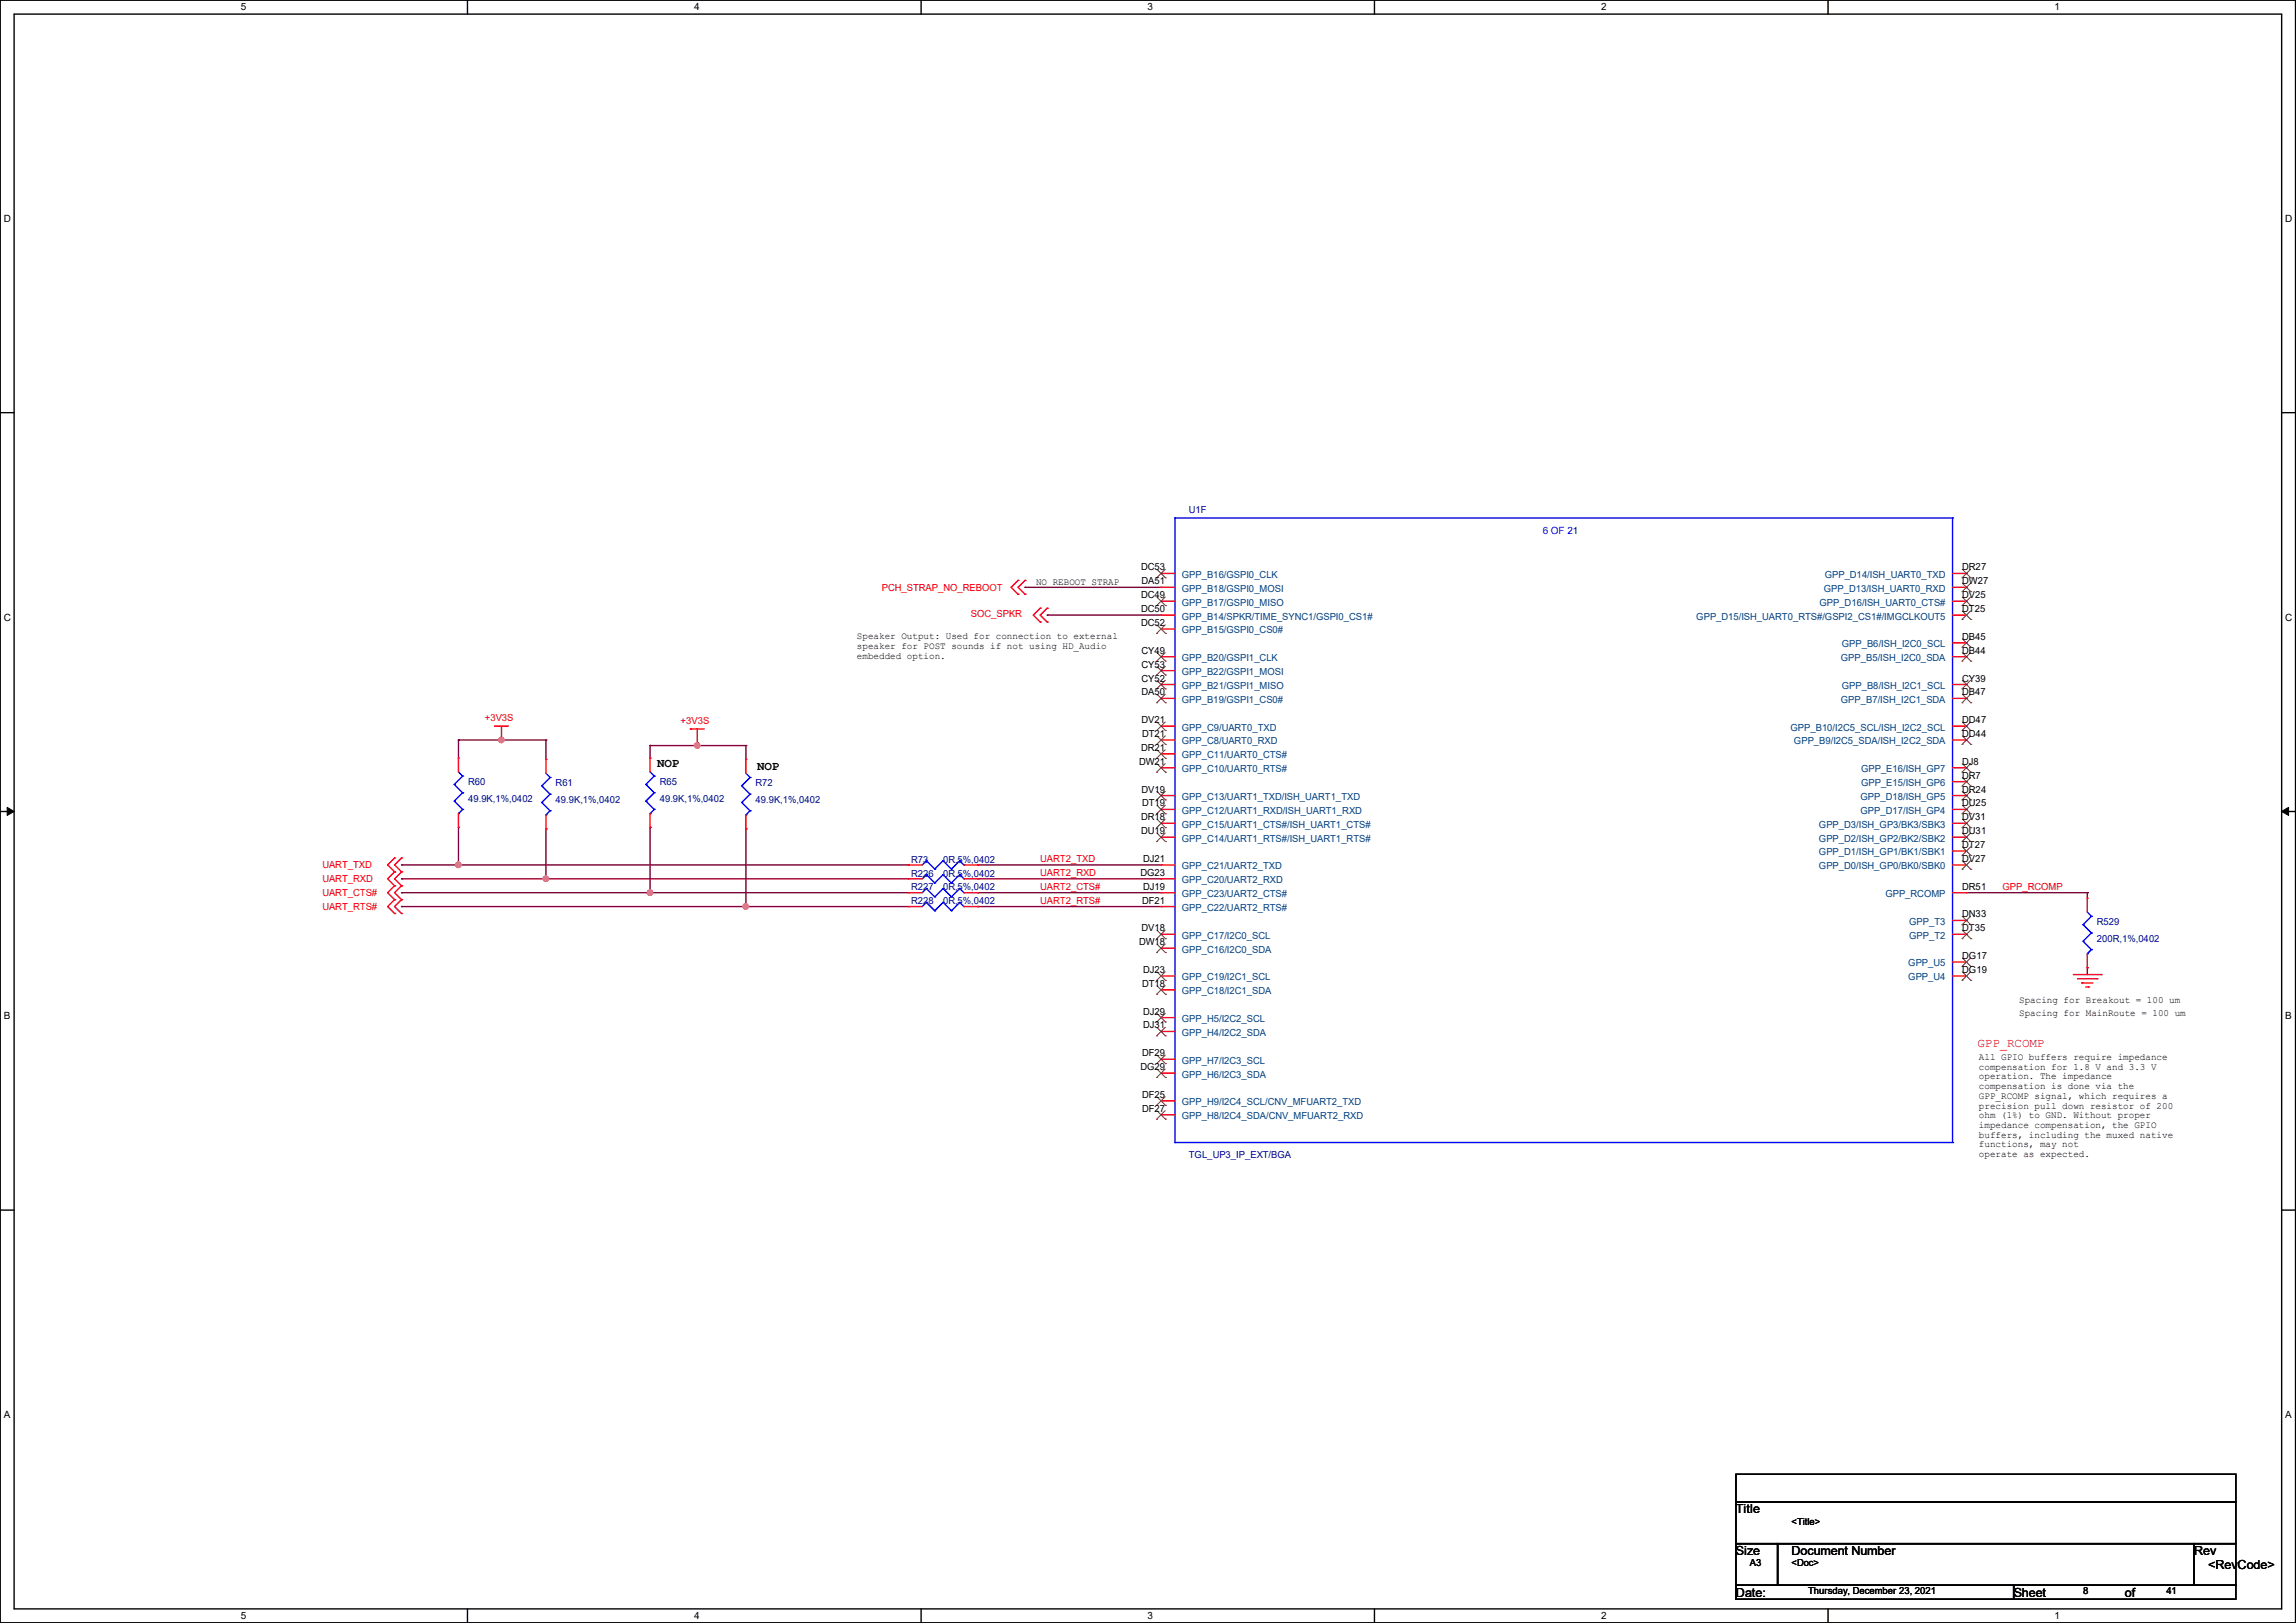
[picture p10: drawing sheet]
<svg xmlns="http://www.w3.org/2000/svg" width="420mm" height="297mm" viewBox="0 0 420 297" stroke-linecap="round" stroke-linejoin="round" font-family="sans-serif">
<defs><g id="words">
<g font-size="2.3">
<text x="120.2" y="140.3">NOP</text>
<text x="138.5" y="140.8">NOP</text>
<text x="317.5" y="276.9">Title</text>
<text x="317.5" y="284.6">Size</text>
<text x="327.7" y="284.6">Document Number</text>
<text x="401.4" y="284.6">Rev</text>
<text x="403.9" y="287.1">&lt;RevCode&gt;</text>
<text x="317.5" y="292.2">Date:</text>
<text x="368.3" y="292.2">Sheet</text>
<text x="388.7" y="292.2">of</text>
</g>
<text font-size="2.3" fill="#f00" x="361.7" y="191.6">GPP_RCOMP</text>
<g font-size="1.8">
<text x="44" y="1.9">5</text>
<text x="127" y="1.9">4</text>
<text x="209.9" y="1.9">3</text>
<text x="292.9" y="1.9">2</text>
<text x="375.8" y="1.9">1</text>
<text x=".7" y="40.6">D</text>
<text x="418" y="40.6">D</text>
<text x="189.5" y="107.1">NO REBOOT STRAP</text>
<text x="208.7" y="104.4">DC53</text>
<text x="208.8" y="106.9">DA51</text>
<text x="358.9" y="106.9">DW27</text>
<text x="358.9" y="104.4">DR27</text>
<text x=".7" y="113.6">C</text>
<text x="208.7" y="109.5">DC49</text>
<text x="208.7" y="112">DC50</text>
<text x="358.9" y="109.5">DV25</text>
<text x="358.9" y="112">DT25</text>
<text x="418" y="113.6">C</text>
<text x="156.8" y="117">Speaker Output: Used for connection to external</text>
<text x="156.8" y="118.8">speaker for POST sounds if not using HD_Audio</text>
<text x="208.7" y="114.6">DC52</text>
<text x="208.8" y="119.6">CY49</text>
<text x="358.9" y="119.6">DB44</text>
<text x="358.9" y="117.1">DB45</text>
<text x="156.8" y="120.6">embedded option.</text>
<text x="208.8" y="124.7">CY52</text>
<text x="208.8" y="122.2">CY53</text>
<text x="358.9" y="124.7">CY39</text>
<text x="208.8" y="127.3">DA50</text>
<text x="358.9" y="127.3">DB47</text>
<text x="208.7" y="137.4">DR21</text>
<text x="208.8" y="132.3">DV21</text>
<text x="208.9" y="134.9">DT21</text>
<text x="358.9" y="132.3">DD47</text>
<text x="358.9" y="134.9">DD44</text>
<text x="208.4" y="140">DW21</text>
<text x="358.9" y="142.5">DR7</text>
<text x="358.9" y="140">DJ8</text>
<text x="208.8" y="145">DV19</text>
<text x="208.9" y="147.6">DT19</text>
<text x="358.9" y="145">DR24</text>
<text x="358.9" y="147.6">DU25</text>
<text x="208.7" y="152.7">DU19</text>
<text x="208.7" y="150.1">DR18</text>
<text x="358.9" y="155.2">DT27</text>
<text x="358.9" y="152.7">DU31</text>
<text x="358.9" y="150.1">DV31</text>
<text x="208.6" y="160.3">DG23</text>
<text x="209.1" y="157.7">DJ21</text>
<text x="358.9" y="157.7">DV27</text>
<text x="208.9" y="165.4">DF21</text>
<text x="209.1" y="162.8">DJ19</text>
<text x="358.9" y="162.8">DR51</text>
<text x="358.9" y="167.9">DN33</text>
<text x="208.4" y="173">DW18</text>
<text x="208.8" y="170.4">DV18</text>
<text x="358.9" y="170.4">DT35</text>
<text x="209.1" y="178.1">DJ23</text>
<text x="358.9" y="175.5">DG17</text>
<text x="358.9" y="178.1">DG19</text>
<text x="208.9" y="180.6">DT18</text>
<text x="209.1" y="185.7">DJ29</text>
<text x="369.4" y="183.6">Spacing for Breakout = 100 um</text>
<text x="369.4" y="185.8">Spacing for MainRoute = 100 um</text>
<text x=".7" y="186.6">B</text>
<text x="209.1" y="188.2">DJ31</text>
<text x="418" y="186.6">B</text>
<text x="208.6" y="195.8">DG29</text>
<text x="208.9" y="193.3">DF29</text>
<text x="362" y="194">All GPIO buffers require impedance</text>
<text x="362" y="195.8">compensation for 1.8 V and 3.3 V</text>
<text x="362" y="197.5">operation. The impedance</text>
<text x="208.9" y="200.9">DF25</text>
<text x="208.9" y="203.5">DF27</text>
<text x="362" y="199.3">compensation is done via the</text>
<text x="362" y="201.1">GPP_RCOMP signal, which requires a</text>
<text x="362" y="202.9">precision pull down resistor of 200</text>
<text x="362" y="204.6">ohm (1%) to GND. Without proper</text>
<text x="362" y="206.4">impedance compensation, the GPIO</text>
<text x="362" y="208.2">buffers, including the muxed native</text>
<text x="362" y="210">functions, may not</text>
<text x="362" y="211.8">operate as expected.</text>
<text x=".7" y="259.5">A</text>
<text x="418" y="259.5">A</text>
<text x="327.7" y="279">&lt;Title&gt;</text>
<text x="320.1" y="286.6">A3</text>
<text x="327.7" y="286.6">&lt;Doc&gt;</text>
<text x="330.7" y="291.7">Thursday, December 23, 2021</text>
<text x="381" y="291.7">8</text>
<text x="396.3" y="291.7">41</text>
<text x="44" y="296.3">5</text>
<text x="127" y="296.3">4</text>
<text x="209.9" y="296.3">3</text>
<text x="292.9" y="296.3">2</text>
<text x="375.8" y="296.3">1</text>
</g>
<g font-size="1.8" fill="#000080">
<text x="217.5" y="93.9">U1F</text>
<text x="85.6" y="143.6">R60</text>
<text x="101.6" y="143.9">R61</text>
<text x="120.7" y="143.6">R65</text>
<text x="138.2" y="143.9">R72</text>
<text x="85.6" y="146.7">49.9K,1%,0402</text>
<text x="101.6" y="146.9">49.9K,1%,0402</text>
<text x="120.7" y="146.7">49.9K,1%,0402</text>
<text x="138.2" y="146.9">49.9K,1%,0402</text>
<text x="166.7" y="157.9">R73</text>
<text x="166.7" y="160.4">R226</text>
<text x="172.5" y="157.9">0R,5%,0402</text>
<text x="172.5" y="160.4">0R,5%,0402</text>
<text x="166.7" y="162.9">R227</text>
<text x="166.7" y="165.5">R228</text>
<text x="172.5" y="162.9">0R,5%,0402</text>
<text x="172.5" y="165.5">0R,5%,0402</text>
<text x="383.6" y="169.3">R529</text>
<text x="383.6" y="172.3">200R,1%,0402</text>
<text x="217.5" y="212">TGL_UP3_IP_EXT/BGA</text>
</g>
<text font-size="1.8" fill="#00f" x="282.2" y="97.7">6 OF 21</text>
<g font-size="1.8" fill="#004080">
<text x="216.2" y="105.7">GPP_B16/GSPI0_CLK</text>
<text x="333.8" y="105.7">GPP_D14/ISH_UART0_TXD</text>
<text x="216.2" y="110.8">GPP_B17/GSPI0_MISO</text>
<text x="216.2" y="113.4">GPP_B14/SPKR/TIME_SYNC1/GSPI0_CS1#</text>
<text x="216.2" y="108.3">GPP_B18/GSPI0_MOSI</text>
<text x="310.3" y="113.4">GPP_D15/ISH_UART0_RTS#/GSPI2_CS1#/IMGCLKOUT5</text>
<text x="332.8" y="110.8">GPP_D16/ISH_UART0_CTS#</text>
<text x="333.6" y="108.3">GPP_D13/ISH_UART0_RXD</text>
<text x="216.2" y="115.9">GPP_B15/GSPI0_CS0#</text>
<text x="336.9" y="118.5">GPP_B6/ISH_I2C0_SCL</text>
<text x="216.2" y="121">GPP_B20/GSPI1_CLK</text>
<text x="216.2" y="123.5">GPP_B22/GSPI1_MOSI</text>
<text x="336.8" y="121">GPP_B5/ISH_I2C0_SDA</text>
<text x="216.2" y="126.1">GPP_B21/GSPI1_MISO</text>
<text x="216.2" y="128.6">GPP_B19/GSPI1_CS0#</text>
<text x="336.8" y="128.6">GPP_B7/ISH_I2C1_SDA</text>
<text x="336.9" y="126.1">GPP_B8/ISH_I2C1_SCL</text>
<text x="216.2" y="136.2">GPP_C8/UART0_RXD</text>
<text x="216.2" y="133.7">GPP_C9/UART0_TXD</text>
<text x="327.5" y="133.7">GPP_B10/I2C5_SCL/ISH_I2C2_SCL</text>
<text x="328.2" y="136.2">GPP_B9/I2C5_SDA/ISH_I2C2_SDA</text>
<text x="216.2" y="138.8">GPP_C11/UART0_CTS#</text>
<text x="216.2" y="141.3">GPP_C10/UART0_RTS#</text>
<text x="340.4" y="143.9">GPP_E15/ISH_GP6</text>
<text x="340.4" y="141.3">GPP_E16/ISH_GP7</text>
<text x="216.2" y="146.4">GPP_C13/UART1_TXD/ISH_UART1_TXD</text>
<text x="216.2" y="148.9">GPP_C12/UART1_RXD/ISH_UART1_RXD</text>
<text x="340.4" y="146.4">GPP_D18/ISH_GP5</text>
<text x="340.4" y="148.9">GPP_D17/ISH_GP4</text>
<text x="216.2" y="154">GPP_C14/UART1_RTS#/ISH_UART1_RTS#</text>
<text x="216.2" y="151.5">GPP_C15/UART1_CTS#/ISH_UART1_CTS#</text>
<text x="332.7" y="154">GPP_D2/ISH_GP2/BK2/SBK2</text>
<text x="332.7" y="151.5">GPP_D3/ISH_GP3/BK3/SBK3</text>
<text x="216.2" y="159.1">GPP_C21/UART2_TXD</text>
<text x="216.2" y="161.6">GPP_C20/UART2_RXD</text>
<text x="332.7" y="159.1">GPP_D0/ISH_GP0/BK0/SBK0</text>
<text x="332.7" y="156.6">GPP_D1/ISH_GP1/BK1/SBK1</text>
<text x="216.2" y="164.2">GPP_C23/UART2_CTS#</text>
<text x="216.2" y="166.7">GPP_C22/UART2_RTS#</text>
<text x="344.9" y="164.2">GPP_RCOMP</text>
<text x="216.2" y="171.8">GPP_C17/I2C0_SCL</text>
<text x="349.2" y="171.8">GPP_T2</text>
<text x="349.2" y="169.3">GPP_T3</text>
<text x="216.2" y="179.4">GPP_C19/I2C1_SCL</text>
<text x="216.2" y="174.3">GPP_C16/I2C0_SDA</text>
<text x="349.1" y="176.9">GPP_U5</text>
<text x="349.1" y="179.4">GPP_U4</text>
<text x="216.2" y="182">GPP_C18/I2C1_SDA</text>
<text x="216.2" y="187">GPP_H5/I2C2_SCL</text>
<text x="216.2" y="189.6">GPP_H4/I2C2_SDA</text>
<text x="216.2" y="194.7">GPP_H7/I2C3_SCL</text>
<text x="216.2" y="197.2">GPP_H6/I2C3_SDA</text>
<text x="216.2" y="202.3">GPP_H9/I2C4_SCL/CNV_MFUART2_TXD</text>
<text x="216.2" y="204.8">GPP_H8/I2C4_SDA/CNV_MFUART2_RXD</text>
</g>
<g font-size="1.8" fill="#f00">
<text x="161.3" y="108.1">PCH_STRAP_NO_REBOOT</text>
<text x="177.6" y="112.9">SOC_SPKR</text>
<text x="88.7" y="132">+3V3S</text>
<text x="124.5" y="132.5">+3V3S</text>
<text x="59" y="158.9">UART_TXD</text>
<text x="59" y="161.4">UART_RXD</text>
<text x="190.3" y="157.8">UART2_TXD</text>
<text x="190.3" y="160.3">UART2_RXD</text>
<text x="59" y="164">UART_CTS#</text>
<text x="59" y="166.5">UART_RTS#</text>
<text x="190.3" y="162.9">UART2_CTS#</text>
<text x="190.3" y="165.4">UART2_RTS#</text>
<text x="366.3" y="162.9">GPP_RCOMP</text>
</g>
</g></defs>
<path d="M0 0h419.9v297h-419.9zM2.6 2.6h414.8v291.8h-414.8z" fill="none" stroke="#000" stroke-width=".25"/>
<g fill="#fff">
<path d="M44 .3h1v2h-1z"/>
<path d="M44 294.7h1v2h-1z"/>
</g>
<path d="M85.5 0v2.6M85.5 294.4v2.6" fill="none" stroke="#000" stroke-width=".25"/>
<g fill="#fff">
<path d="M127 .3h.9v2h-.9z"/>
<path d="M127 294.7h.9v2h-.9z"/>
</g>
<path d="M168.5 0v2.6M168.5 294.4v2.6" fill="none" stroke="#000" stroke-width=".25"/>
<g fill="#fff">
<path d="M209.9 .3h1v2h-1z"/>
<path d="M209.9 294.7h1v2h-1z"/>
</g>
<path d="M251.4 0v2.6M251.4 294.4v2.6" fill="none" stroke="#000" stroke-width=".25"/>
<g fill="#fff">
<path d="M292.9 .3h.9v2h-.9z"/>
<path d="M292.9 294.7h.9v2h-.9z"/>
</g>
<path d="M334.4 0v2.6M334.4 294.4v2.6" fill="none" stroke="#000" stroke-width=".25"/>
<g fill="#fff">
<path d="M375.8 .3h1v2h-1z"/>
<path d="M375.8 294.7h1v2h-1z"/>
<path d="M.7 39h1.2v2h-1.2z"/>
<path d="M418 39h1.3v2h-1.3z"/>
<path d="M.7 112h1.2v2h-1.2z"/>
<path d="M418 112h1.3v2h-1.3z"/>
</g>
<path d="M0 75.5h2.6M417.4 75.5h2.5" fill="none" stroke="#000" stroke-width=".25"/>
<g fill="#fff">
<path d="M.7 185h1.2v1.9h-1.2z"/>
<path d="M418 185h1.2v1.9h-1.2z"/>
</g>
<path d="M0 148.5h2.6M417.4 148.5h2.5" fill="none" stroke="#000" stroke-width=".25"/>
<path d="M1.3 147.7l1.3 .8-1.3 .7zM417.4 148.5l1.2-.8v1.5z" fill="#000" stroke="#000" stroke-width=".18"/>
<g fill="#fff">
<path d="M.7 257.9h1.2v2h-1.2z"/>
<path d="M418 257.9h1.2v2h-1.2z"/>
</g>
<path d="M0 221.4h2.6M417.4 221.4h2.5M317.5 269.8h91.5v5.1h-91.5zM317.5 274.9h91.5v7.6h-91.5zM317.5 282.5h7.7v7.6h-7.7zM317.5 290.1h50.8v2.6h-50.8zM325.2 282.5h76.2v7.6h-76.2zM368.3 290.1h40.7v2.6h-40.7zM401.4 282.5h7.6v7.6h-7.6z" fill="none" stroke="#000" stroke-width=".25"/>
<g fill="none" stroke="#800040" stroke-width=".25">
<path d="M187.5 107.5h.1M187.5 107.5h24.9M191.6 112.6h.1M191.6 112.6h20.8M83.9 135.4h.1M83.9 135.4v3.3M83.9 135.4h16M91.7 135.4h.1M99.9 135.4h.1M99.9 135.4v3.6M118.9 136.4h.1M118.9 136.4v2.3"/>
<path d="M118.9 136.4h17.5M127.6 136.4h.1M127.6 135.9h.1M127.6 135.9v.5M136.4 136.4h.1M136.4 136.4v2.6M73.4 158.3h.1M73.4 158.3h92.8M83.9 151.4h.1M83.9 158.3h.1M83.9 151.4v6.9M99.9 151.7h.1"/>
<path d="M99.9 151.7v9.1M118.9 151.4h.1M118.9 151.4v12M136.4 151.7h.1M136.4 151.7v14.2M178.9 158.3h.1M178.9 158.3h33.5M73.4 160.8h.1M73.4 163.4h.1M73.4 165.9h.1M73.4 160.8h92.8M73.4 163.4h92.8"/>
<path d="M73.4 165.9h92.8M99.9 160.8h.1M118.9 163.4h.1M136.4 165.9h.1M178.9 160.8h.1M178.9 163.4h.1M178.9 165.9h.1M178.9 160.8h33.5M178.9 163.4h33.5M178.9 165.9h33.5M359.7 163.4h22.1M381.8 163.4h.1"/>
<path d="M381.8 177.1h.1M381.8 163.4v1M381.8 177.1v1.3"/>
</g>
<g fill="#f0f" stroke="#f0f" stroke-width=".25">
<circle cx="91.7" cy="135.4" r=".49"/>
<circle cx="127.5" cy="136.4" r=".49"/>
<circle cx="83.8" cy="158.3" r=".49"/>
<circle cx="99.8" cy="160.8" r=".49"/>
<circle cx="118.9" cy="163.3" r=".49"/>
<circle cx="136.4" cy="165.9" r=".49"/>
</g>
<g fill="none" stroke="#f00" stroke-width=".25">
<path d="M186.2 106.2h.1M186.2 108.8h.1M186.2 106.2l-1.2 1.3 1.2 1.3M187.5 106.2h.1M187.5 108.8h.1M187.5 106.2l-1.3 1.3 1.3 1.3M190.3 111.3h.1M190.3 113.8h.1M190.3 111.3l-1.3 1.3 1.3 1.2M191.6 111.3h.1M191.6 113.8h.1M191.6 111.3l-1.3 1.3 1.3 1.2"/>
<path d="M212.4 110h.1M212.4 112.6h.1M212.4 104.9h.1M212.4 115.1h.1M212.4 107.5h.1M212.4 110h2.5M212.4 112.6h2.5M212.4 104.9h2.5M212.4 115.1h2.5M212.4 107.5h2.5M357.2 110h2.5M357.2 112.6h2.5"/>
<path d="M357.2 104.9h2.5M357.2 117.6h2.5M357.2 107.5h2.5M359.7 110h.1M359.7 117.6h.1M359.7 112.6h.1M359.7 107.5h.1M359.7 104.9h.1M83.9 138.7h.1M83.9 138.7v2.6M90.5 132.9h.1M90.5 132.9h2.5"/>
<path d="M91.7 135.4h.1M91.7 132.9v2.5M99.9 139h.1M99.9 139v2.5M118.9 138.7h.1M118.9 138.7v2.6M126.3 133.4h.1M126.3 133.4h2.5M127.6 135.9h.1M127.6 133.4v2.5M136.4 139h.1M136.4 139v2.5"/>
<path d="M212.4 135.4h.1M212.4 132.9h.1M212.4 138h.1M212.4 125.3h.1M212.4 120.2h.1M212.4 122.7h.1M212.4 127.8h.1M212.4 132.9h2.5M212.4 135.4h2.5M212.4 127.8h2.5M212.4 138h2.5M212.4 125.3h2.5"/>
<path d="M212.4 120.2h2.5M212.4 122.7h2.5M357.2 132.9h2.5M357.2 135.4h2.5M357.2 127.8h2.5M357.2 125.3h2.5M357.2 120.2h2.5M359.7 127.8h.1M359.7 132.9h.1M359.7 125.3h.1M359.7 120.2h.1M359.7 135.4h.1"/>
<path d="M72.2 157h.1M72.2 159.6h.1M72.2 157l-1.3 1.3 1.3 1.3M72.2 159.6l-1.3 1.2 1.3 1.3M73.4 157h.1M73.4 159.6h.1M73.4 157l-1.2 1.3 1.2 1.3M73.4 159.6l-1.2 1.2 1.2 1.3M83.9 151.4h.1M83.9 148.9v2.5M99.9 151.7h.1M99.9 149.1v2.6"/>
<path d="M118.9 151.4h.1M118.9 148.9v2.5M136.4 151.7h.1M136.4 149.1v2.6M166.2 158.3h.1M166.2 158.3h2.5M176.3 158.3h2.6M178.9 158.3h.1M212.4 145.6h.1M212.4 148.1h.1M212.4 140.5h.1M212.4 158.3h.1"/>
<path d="M212.4 153.2h.1M212.4 150.7h.1M212.4 145.6h2.5M212.4 140.5h2.5M212.4 158.3h2.5M212.4 153.2h2.5M212.4 150.7h2.5M212.4 148.1h2.5M357.2 145.6h2.5M357.2 143h2.5M357.2 140.5h2.5M357.2 158.3h2.5"/>
<path d="M357.2 155.7h2.5M357.2 153.2h2.5M357.2 150.7h2.5M357.2 148.1h2.5M359.7 145.6h.1M359.7 143h.1M359.7 140.5h.1M359.7 158.3h.1M359.7 155.7h.1M359.7 153.2h.1M359.7 150.7h.1M359.7 148.1h.1"/>
<path d="M72.2 162.1h.1M72.2 164.6h.1M72.2 167.2h.1M72.2 162.1l-1.3 1.3 1.3 1.2M72.2 164.6l-1.3 1.3 1.3 1.3M73.4 162.1h.1M73.4 164.6h.1M73.4 167.2h.1M73.4 162.1l-1.2 1.3 1.2 1.2M73.4 164.6l-1.2 1.3 1.2 1.3M166.2 163.4h.1M166.2 165.9h.1"/>
<path d="M166.2 160.8h.1M166.2 163.4h2.5M166.2 165.9h2.5M166.2 160.8h2.5M176.3 163.4h2.6M176.3 165.9h2.6M176.3 160.8h2.6M178.9 163.4h.1M178.9 165.9h.1M178.9 160.8h.1M212.4 178.6h.1M212.4 173.5h.1"/>
<path d="M212.4 163.4h.1M212.4 165.9h.1M212.4 171h.1M212.4 160.8h.1M212.4 171h2.5M212.4 178.6h2.5M212.4 173.5h2.5M212.4 163.4h2.5M212.4 165.9h2.5M212.4 160.8h2.5M357.2 171h2.5M357.2 176.1h2.5"/>
<path d="M357.2 178.6h2.5M357.2 163.4h2.5M357.2 168.4h2.5M359.7 171h.1M359.7 176.1h.1M359.7 178.6h.1M359.7 163.4h.1M359.7 168.4h.1M379.3 178.4h5M380 179.1h3.6M380.8 179.9h.1M380.8 179.9h2"/>
<path d="M381.8 164.4h.1M381.8 177.1h.1M381.8 164.4v2.5M381.8 174.5v2.6M383.6 179.1h.1M384.3 178.4h.1M212.4 193.8h.1M212.4 181.1h.1M212.4 196.4h.1M212.4 186.2h.1M212.4 188.8h.1M212.4 193.8h2.5"/>
<path d="M212.4 181.1h2.5M212.4 196.4h2.5M212.4 186.2h2.5M212.4 188.8h2.5M381.6 180.6h.5M382.1 180.6h.1M212.4 201.5h.1M212.4 204h.1M212.4 201.5h2.5M212.4 204h2.5"/>
</g>
<g fill="none" stroke="#00f" stroke-width=".25">
<path d="M214.9 94.8h.1M214.9 94.8h142.3M214.9 94.8v114.3M357.2 94.8h.1M357.2 94.8v114.3M83.1 143.6h.1M83.1 146.6h.1M83.1 143.6l1.5 1.5M83.1 146.6l1.5 1.5M83.9 148.9h.1M83.9 141.3l.7 .7M84.6 142h.1"/>
<path d="M84.6 145.1h.1M84.6 148.1h.1M84.6 142l-1.5 1.6M84.6 145.1l-1.5 1.5M84.6 148.1l-.7 .8M99.1 143.8h.1M99.1 146.9h.1M99.1 143.8l1.5 1.5M99.1 146.9l1.5 1.5M99.9 149.1h.1M99.9 141.5l.7 .8M100.6 142.3h.1"/>
<path d="M100.6 145.3h.1M100.6 148.4h.1M100.6 142.3l-1.5 1.5M100.6 145.3l-1.5 1.6M100.6 148.4l-.7 .7M118.2 143.6h.1M118.2 146.6h.1M118.2 143.6l1.5 1.5M118.2 146.6l1.5 1.5M118.9 148.9h.1M118.9 141.3l.8 .7M119.7 142h.1"/>
<path d="M119.7 145.1h.1M119.7 148.1h.1M119.7 142l-1.5 1.6M119.7 145.1l-1.5 1.5M119.7 148.1l-.8 .8M135.7 143.8h.1M135.7 146.9h.1M135.7 143.8l1.5 1.5M135.7 146.9l1.5 1.5M136.4 149.1h.1M136.4 141.5l.8 .8M137.2 142.3h.1"/>
<path d="M137.2 145.3h.1M137.2 148.4h.1M137.2 142.3l-1.5 1.5M137.2 145.3l-1.5 1.6M137.2 148.4l-.8 .7M169.5 157.5h.1M169.5 157.5l-.8 .8M169.5 157.5l1.5 1.5M171 159h.1M172.5 157.5h.1M172.5 157.5l-1.5 1.5M172.5 157.5l1.5 1.5"/>
<path d="M174 159h.1M175.6 157.5h.1M175.6 157.5l-1.6 1.5M175.6 157.5l.7 .8M176.3 158.3h.1M169.5 162.6h.1M169.5 165.1h.1M169.5 160.1h.1M169.5 162.6l-.8 .8M169.5 162.6l1.5 1.5M169.5 165.1l-.8 .8M169.5 165.1l1.5 1.6"/>
<path d="M169.5 160.1l-.8 .7M169.5 160.1l1.5 1.5M171 164.1h.1M171 166.7h.1M171 161.6h.1M172.5 162.6h.1M172.5 165.1h.1M172.5 160.1h.1M172.5 162.6l-1.5 1.5M172.5 162.6l1.5 1.5M172.5 165.1l-1.5 1.6M172.5 165.1l1.5 1.6"/>
<path d="M172.5 160.1l-1.5 1.5M172.5 160.1l1.5 1.5M174 164.1h.1M174 166.7h.1M174 161.6h.1M175.6 162.6h.1M175.6 165.1h.1M175.6 160.1h.1M175.6 162.6l-1.6 1.5M175.6 162.6l.7 .8M175.6 165.1l-1.6 1.6M175.6 165.1l.7 .8"/>
<path d="M175.6 160.1l-1.6 1.5M175.6 160.1l.7 .7M176.3 163.4h.1M176.3 165.9h.1M176.3 160.8h.1M381 169.2h.1M381 172.3h.1M381 169.2l1.6 1.5M381 172.3l1.6 1.5M381.8 174.5h.1M381.8 166.9l.8 .8M382.6 167.7h.1"/>
<path d="M382.6 170.7h.1M382.6 173.8h.1M382.6 167.7l-1.6 1.5M382.6 170.7l-1.6 1.6M382.6 173.8l-.8 .7M214.9 209.1h.1M214.9 209.1h142.3M357.2 209.1h.1"/>
</g>
<g fill="none" stroke="#804000" stroke-width=".18">
<path d="M211.6 110.8h.1M211.6 105.7h.1M211.6 115.9h.1M211.6 109.3l1.6 1.5M211.6 104.2l1.6 1.5M211.6 114.3l1.6 1.6M211.6 119.4l1.6 1.6M213.1 109.3l-1.5 1.5M213.1 104.2l-1.5 1.5M213.1 114.3l-1.5 1.6M213.1 119.4l-1.5 1.6M213.2 110.8h.1"/>
<path d="M213.2 105.7h.1M213.2 115.9h.1M358.9 110.8h.1M358.9 118.4h.1M358.9 113.4h.1M358.9 108.3h.1M358.9 105.7h.1M358.9 119.4l1.6 1.6M358.9 109.3l1.6 1.5M358.9 116.9l1.6 1.5M358.9 111.8l1.6 1.6M358.9 106.7l1.6 1.6"/>
<path d="M358.9 104.2l1.6 1.5M360.5 119.4l-1.6 1.6M360.5 109.3l-1.6 1.5M360.5 116.9l-1.6 1.5M360.5 111.8l-1.6 1.6M360.5 106.7l-1.6 1.6M360.5 104.2l-1.6 1.5M360.5 110.8h.1M360.5 118.4h.1M360.5 113.4h.1M360.5 108.3h.1M360.5 105.7h.1"/>
<path d="M211.6 136.2h.1M211.6 133.7h.1M211.6 138.8h.1M211.6 126.1h.1M211.6 121h.1M211.6 123.5h.1M211.6 128.6h.1M211.6 134.7l1.6 1.5M211.6 132.1l1.6 1.6M211.6 137.2l1.6 1.6M211.6 124.5l1.6 1.6M211.6 122l1.6 1.5"/>
<path d="M211.6 139.7l1.6 1.6M211.6 127l1.6 1.6M213.1 134.7l-1.5 1.5M213.1 132.1l-1.5 1.6M213.1 137.2l-1.5 1.6M213.1 124.5l-1.5 1.6M213.1 122l-1.5 1.5M213.1 139.7l-1.5 1.6M213.1 127l-1.5 1.6M213.2 136.2h.1M213.2 133.7h.1M213.2 138.8h.1"/>
<path d="M213.2 126.1h.1M213.2 121h.1M213.2 123.5h.1M213.2 128.6h.1M358.9 128.6h.1M358.9 133.7h.1M358.9 126.1h.1M358.9 121h.1M358.9 136.2h.1M358.9 127l1.6 1.6M358.9 132.1l1.6 1.6M358.9 124.5l1.6 1.6"/>
<path d="M358.9 139.7l1.6 1.6M358.9 134.7l1.6 1.5M360.5 127l-1.6 1.6M360.5 132.1l-1.6 1.6M360.5 124.5l-1.6 1.6M360.5 139.7l-1.6 1.6M360.5 134.7l-1.6 1.5M360.5 128.6h.1M360.5 133.7h.1M360.5 126.1h.1M360.5 121h.1M360.5 136.2h.1"/>
<path d="M211.6 146.4h.1M211.6 148.9h.1M211.6 141.3h.1M211.6 154h.1M211.6 151.5h.1M211.6 144.8l1.6 1.6M211.6 147.4l1.6 1.5M211.6 152.4l1.6 1.6M211.6 149.9l1.6 1.6M213.1 144.8l-1.5 1.6M213.1 147.4l-1.5 1.5M213.1 152.4l-1.5 1.6"/>
<path d="M213.1 149.9l-1.5 1.6M213.2 146.4h.1M213.2 148.9h.1M213.2 141.3h.1M213.2 154h.1M213.2 151.5h.1M358.9 146.4h.1M358.9 143.8h.1M358.9 141.3h.1M358.9 159.1h.1M358.9 156.5h.1M358.9 154h.1"/>
<path d="M358.9 151.5h.1M358.9 148.9h.1M358.9 144.8l1.6 1.6M358.9 142.3l1.6 1.5M358.9 157.5l1.6 1.6M358.9 155l1.6 1.5M358.9 152.4l1.6 1.6M358.9 149.9l1.6 1.6M358.9 147.4l1.6 1.5M360.5 144.8l-1.6 1.6M360.5 142.3l-1.6 1.5M360.5 157.5l-1.6 1.6"/>
<path d="M360.5 155l-1.6 1.5M360.5 152.4l-1.6 1.6M360.5 149.9l-1.6 1.6M360.5 147.4l-1.6 1.5M360.5 146.4h.1M360.5 143.8h.1M360.5 141.3h.1M360.5 159.1h.1M360.5 156.5h.1M360.5 154h.1M360.5 151.5h.1M360.5 148.9h.1"/>
<path d="M211.6 179.4h.1M211.6 174.3h.1M211.6 171.8h.1M211.6 177.8l1.6 1.6M211.6 172.8l1.6 1.5M211.6 170.2l1.6 1.6M213.1 177.8l-1.5 1.6M213.1 172.8l-1.5 1.5M213.1 170.2l-1.5 1.6M213.2 179.4h.1M213.2 174.3h.1M213.2 171.8h.1"/>
<path d="M358.9 171.8h.1M358.9 176.9h.1M358.9 179.4h.1M358.9 169.2h.1M358.9 170.2l1.6 1.6M358.9 175.3l1.6 1.6M358.9 177.8l1.6 1.6M358.9 167.7l1.6 1.5M360.5 170.2l-1.6 1.6M360.5 175.3l-1.6 1.6M360.5 177.8l-1.6 1.6M360.5 167.7l-1.6 1.5"/>
<path d="M360.5 171.8h.1M360.5 176.9h.1M360.5 179.4h.1M360.5 169.2h.1M211.6 194.6h.1M211.6 181.9h.1M211.6 197.2h.1M211.6 187h.1M211.6 189.6h.1M211.6 193.1l1.6 1.5M211.6 180.4l1.6 1.5M211.6 195.6l1.6 1.6"/>
<path d="M211.6 185.5l1.6 1.5M211.6 188l1.6 1.6M213.1 193.1l-1.5 1.5M213.1 180.4l-1.5 1.5M213.1 195.6l-1.5 1.6M213.1 185.5l-1.5 1.5M213.1 188l-1.5 1.6M213.2 194.6h.1M213.2 181.9h.1M213.2 197.2h.1M213.2 187h.1M213.2 189.6h.1"/>
<path d="M211.6 202.3h.1M211.6 204.8h.1M211.6 200.7l1.6 1.6M211.6 203.2l1.6 1.6M213.1 200.7l-1.5 1.6M213.1 203.2l-1.5 1.6M213.2 202.3h.1M213.2 204.8h.1"/>
</g>
<use href="#words"/>
</svg>
